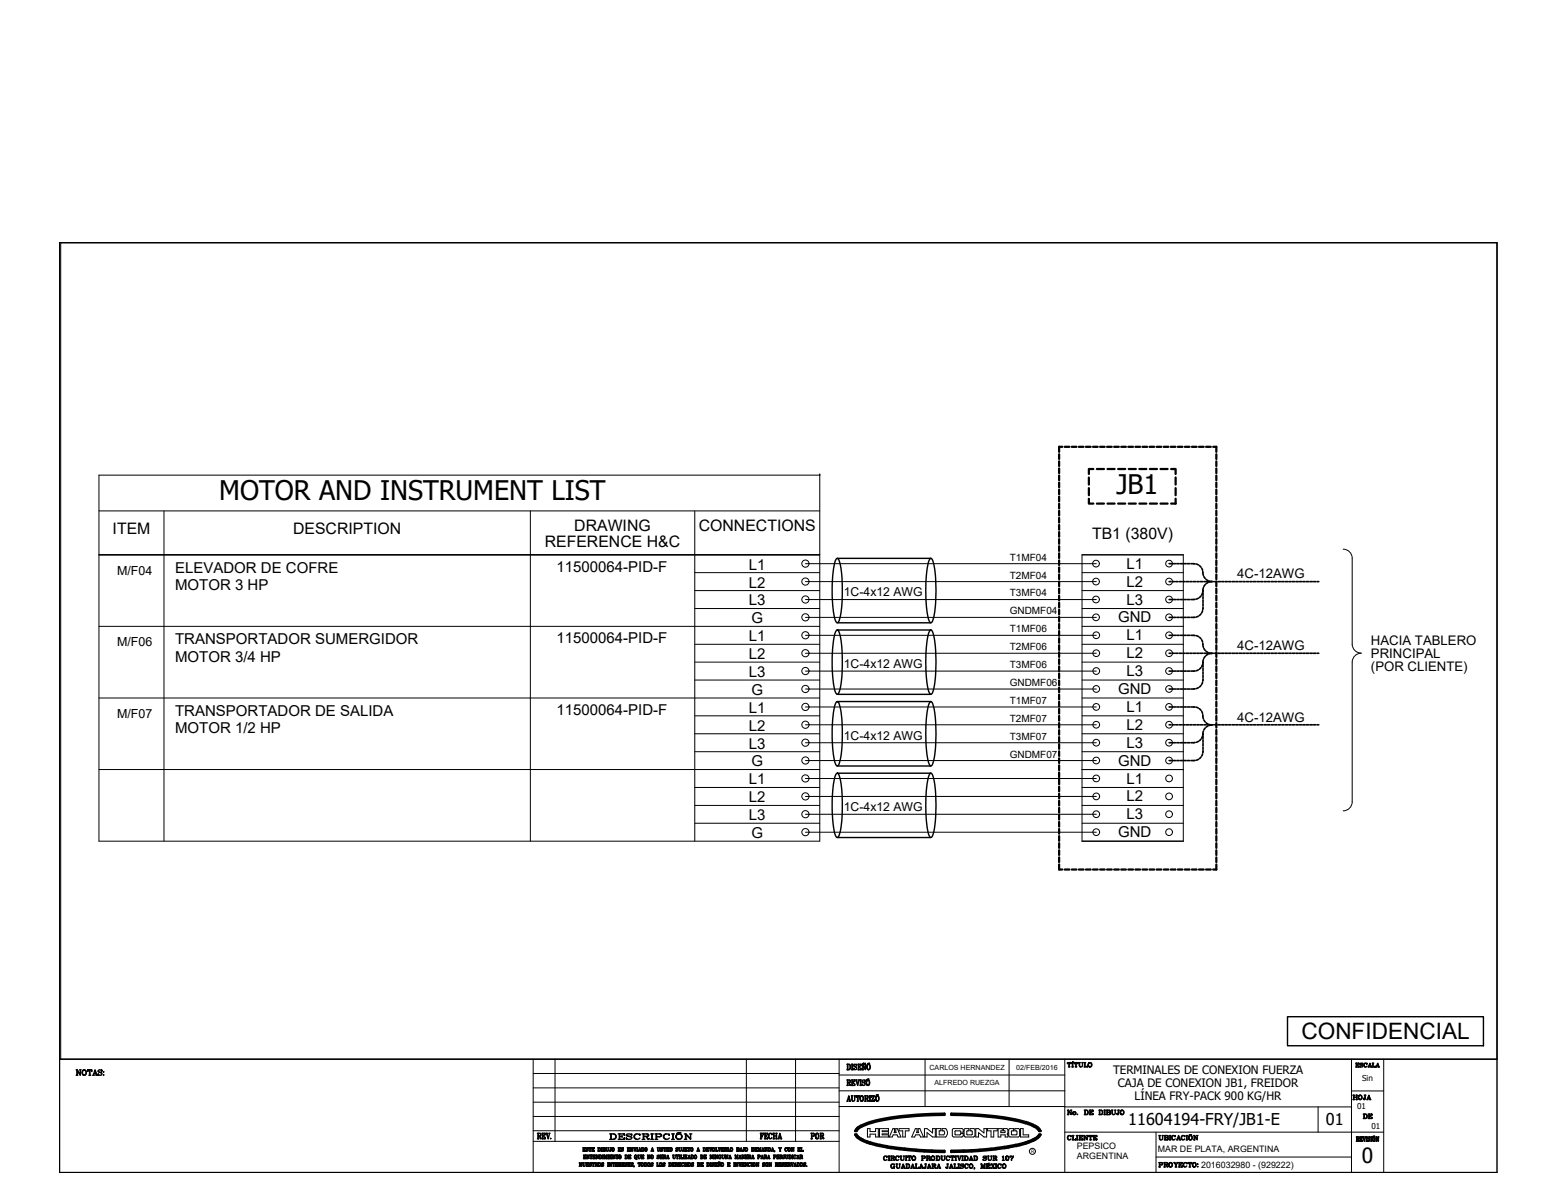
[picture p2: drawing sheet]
<svg xmlns="http://www.w3.org/2000/svg" width="279mm" height="216mm" viewBox="0 0 279 216" stroke-linecap="round" stroke-linejoin="round" font-family="sans-serif">
<defs><g id="words">
<g font-size="4.8">
<text x="39.3" y="89.6">MOTOR AND INSTRUMENT LIST</text>
<text x="200.2" y="88.7">JB1</text>
</g>
<text font-size="4.1" x="233.4" y="186.4">CONFIDENCIAL</text>
<text font-size="3.8" x="244.2" y="208.6">0</text>
<g font-size="3.5">
<text x="241.7" y="198.3">HOJA</text>
<text x="243.8" y="201.8">DE</text>
<text x="144.6" y="205.3">POR</text>
</g>
<g font-size="2.9">
<text x="202.3" y="201.8">11604194-FRY/JB1-E</text>
<text x="237.8" y="201.8">01</text>
</g>
<g font-size="2.8">
<text x="20.2" y="95.7">ITEM</text>
<text x="52.6" y="95.7">DESCRIPTION</text>
<text x="103" y="95.1">DRAWING</text>
<text x="125.3" y="95.2">CONNECTIONS</text>
<text x="97.7" y="98">REFERENCE H&amp;C</text>
<text x="195.8" y="96.7">TB1 (380V)</text>
</g>
<g font-size="2.7">
<text x="202" y="102">L1</text>
<text x="31.4" y="105.8">MOTOR 3 HP</text>
<text x="31.4" y="102.7">ELEVADOR DE COFRE</text>
<text x="99.8" y="102.5">11500064-PID-F</text>
<text x="134.3" y="102.1">L1</text>
<text x="134.3" y="105.4">L2</text>
<text x="202" y="105.2">L2</text>
<text x="134.3" y="108.5">L3</text>
<text x="134.8" y="111.8">G</text>
<text x="200.5" y="111.6">GND</text>
<text x="202" y="108.4">L3</text>
<text x="31.4" y="118.6">MOTOR 3/4 HP</text>
<text x="31.4" y="115.5">TRANSPORTADOR SUMERGIDOR</text>
<text x="99.8" y="115.4">11500064-PID-F</text>
<text x="134.3" y="115">L1</text>
<text x="134.3" y="118.2">L2</text>
<text x="202" y="118">L2</text>
<text x="202" y="114.8">L1</text>
<text x="134.3" y="121.4">L3</text>
<text x="134.8" y="124.6">G</text>
<text x="200.5" y="124.4">GND</text>
<text x="202" y="121.2">L3</text>
<text x="31.4" y="131.5">MOTOR 1/2 HP</text>
<text x="31.4" y="128.3">TRANSPORTADOR DE SALIDA</text>
<text x="99.8" y="128.2">11500064-PID-F</text>
<text x="134.3" y="131">L2</text>
<text x="134.3" y="127.8">L1</text>
<text x="202" y="130.9">L2</text>
<text x="202" y="127.7">L1</text>
<text x="134.3" y="134.2">L3</text>
<text x="134.8" y="137.4">G</text>
<text x="200.5" y="137.3">GND</text>
<text x="202" y="134.1">L3</text>
<text x="134.3" y="143.9">L2</text>
<text x="134.3" y="140.7">L1</text>
<text x="202" y="143.7">L2</text>
<text x="202" y="140.5">L1</text>
<text x="134.3" y="147.1">L3</text>
<text x="202" y="146.9">L3</text>
<text x="134.8" y="150.3">G</text>
<text x="200.5" y="150.1">GND</text>
</g>
<g font-size="2.4">
<text x="221.9" y="103.7">4C-12AWG</text>
<text x="221.9" y="116.6">4C-12AWG</text>
<text x="245.9" y="115.7">HACIA TABLERO</text>
<text x="245.9" y="118">PRINCIPAL</text>
<text x="245.9" y="120.2">(POR CLIENTE)</text>
<text x="221.9" y="129.4">4C-12AWG</text>
</g>
<g font-size="2.2">
<text x="21" y="103.1">M/F04</text>
<text x="151.3" y="107">1C-4x12 AWG</text>
<text x="21" y="115.9">M/F06</text>
<text x="151.3" y="119.8">1C-4x12 AWG</text>
<text x="21" y="128.7">M/F07</text>
<text x="151.3" y="132.6">1C-4x12 AWG</text>
<text x="151.3" y="145.5">1C-4x12 AWG</text>
</g>
<g font-size="2.1">
<text x="199.6" y="192.6">TERMINALES DE CONEXION FUERZA</text>
<text x="200.5" y="195">CAJA DE CONEXION JB1, FREIDOR</text>
<text x="203.5" y="197.3">LÍNEA FRY-PACK 900 KG/HR</text>
</g>
<g font-size="1.8">
<text x="181.1" y="100.5">T1MF04</text>
<text x="181.1" y="103.7">T2MF04</text>
<text x="181.1" y="107">T3MF04</text>
<text x="181.1" y="110.2">GNDMF04</text>
<text x="181.1" y="113.4">T1MF06</text>
<text x="181.1" y="116.6">T2MF06</text>
<text x="181.1" y="119.8">T3MF06</text>
<text x="181.1" y="123">GNDMF06</text>
<text x="181.1" y="126.2">T1MF07</text>
<text x="181.1" y="129.4">T2MF07</text>
<text x="181.1" y="132.6">T3MF07</text>
<text x="181.1" y="135.9">GNDMF07</text>
</g>
<g font-size="1.6">
<text x="193.1" y="206">PEPSICO</text>
<text x="193.1" y="207.9">ARGENTINA</text>
<text x="207.6" y="206.7">MAR DE PLATA, ARGENTINA</text>
<text x="215.4" y="209.4">2016032980 - (929222)</text>
</g>
<g font-size="1.5">
<text x="244.3" y="193.8">Sin</text>
<text x="243.4" y="198.9">01</text>
<text x="246" y="202.4">01</text>
</g>
<g font-size="1.3">
<text x="166.7" y="191.8">CARLOS HERNANDEZ</text>
<text x="182.3" y="191.8">02/FEB/2016</text>
<text x="167.6" y="194.6">ALFREDO RUEZGA</text>
</g>
<text font-size=".9" x="184.9" y="206.8">R</text>
</g></defs>
<!-- layer: Formato -->
<g fill="none" stroke="#000" stroke-width=".18">
<path d="M17.7 85.2h129.3v65.6h-129.3zM17.7 99.5h129.3M17.7 91.6h129.3M124.6 91.6v59.2M194 99.5h18.2v51.3h-18.2zM240.9 98.5a1.62 1.62 0 0 1 1.6 1.6v15.5a1.62 1.62 0 0 0 1.6 1.5 1.62 1.62 0 0 0-1.6 1.6v25.1a1.62 1.62 0 0 1-1.6 1.6M17.7 112.3h129.3M124.6 102.7h22.4M124.6 105.9h22.4M124.6 109.1h22.4M124.6 118.7h22.4M124.6 115.5h22.4"/>
<path d="M194 102.7h18.2M194 105.9h18.2M194 109.1h18.2M194 112.3h18.2M194 118.7h18.2M194 115.5h18.2M17.7 125.2h129.3M17.7 138h129.3M124.6 121.9h22.4M124.6 131.6h22.4M124.6 128.4h22.4M124.6 134.8h22.4"/>
<path d="M194 121.9h18.2M194 125.2h18.2M194 131.6h18.2M194 128.4h18.2M194 134.8h18.2M194 138h18.2M124.6 141.2h22.4M124.6 144.4h22.4M124.6 147.6h22.4M194 141.2h18.2M194 144.4h18.2M194 147.6h18.2"/>
</g>
<!-- layer: Tablilla -->
<g fill="none" stroke="#000" stroke-width=".4">
<path d="M189.9 81.5v.8M189.9 82.7v.9M189.9 84v.8M189.9 85.3v.8M189.9 86.5v.9M189.9 87.8v.8M189.9 89.1v.8M189.9 90.3v.9M189.9 91.6v.8M189.9 92.9v.8M189.9 94.1v.9M189.9 95.4v.9"/>
<path d="M189.9 96.7v.8M189.9 97.9v.9M189.9 99.2v.9M190.5 80.1h-.6v.9M190.9 80.1h.9M192.2 80.1h.8M193.5 80.1h.8M194.7 80.1h.9M195.3 89.4v.9h.8M195.3 85.6v1.3M195.3 87.5v1.3M196 80.1h.9"/>
<path d="M196.1 84.1h-.8v.9M196.7 84.1h1.3M196.7 90.3h1.3M197.3 80.1h.8M198.5 80.1h.9M198.6 84.1h1.3M198.6 90.3h1.3M199.8 80.1h.8M200.5 84.1h1.3M200.5 90.3h1.3M201.1 80.1h.8M202.3 80.1h.9"/>
<path d="M202.4 84.1h1.3M202.4 90.3h1.3M203.6 80.1h.9M204.3 84.1h1.3M204.3 90.3h1.3M204.9 80.1h.8M206.1 80.1h.9M206.2 84.1h1.3M206.2 90.3h1.3M207.4 80.1h.9M208.1 84.1h1.3M208.1 90.3h1.3"/>
<path d="M208.7 80.1h.8M210 80.1h.8M210 84.1h.8v.9M210.8 85.6v1.3M210.8 87.5v1.3M210.8 89.4v.9h-.8M211.2 80.1h.9M212.5 80.1h.8M213.7 80.1h.9M215 80.1h.9M216.3 80.1h.8M217.6 80.1h.5v.9"/>
<path d="M218.1 81.5v.8M218.1 82.7v.9M218.1 84v.8M218.1 85.3v.8M218.1 86.5v.9M218.1 87.8v.8M218.1 89.1v.8M218.1 90.3v.9M218.1 91.6v.8M218.1 92.9v.8M218.1 94.1v.9M218.1 95.4v.9"/>
<path d="M218.1 96.7v.8M218.1 97.9v.9M218.1 99.2v.9M189.9 100.5v.8M189.9 101.8v.8M189.9 103v.9M189.9 104.3v.8M189.9 105.5v.9M189.9 106.8v.9M189.9 108.1v.8M189.9 109.4v.8M189.9 110.6v.9"/>
<path d="M189.9 111.9v.8M189.9 113.2v.8M189.9 114.4v.9M189.9 115.7v.9M189.9 117v.8M189.9 118.2v.9M189.9 119.5v.8M218.1 100.5v.8M218.1 101.7v.9M218.1 103v.9M218.1 104.3v.8M218.1 105.5v.9"/>
<path d="M218.1 106.8v.9M218.1 108.1v.8M218.1 109.4v.8M218.1 110.6v.9M218.1 111.9v.8M218.1 113.2v.8M218.1 114.4v.9M218.1 115.7v.8M218.1 117v.8M218.1 118.2v.9M218.1 119.5v.8M189.9 120.8v.8"/>
<path d="M189.9 122v.9M189.9 123.3v.8M189.9 124.6v.8M189.9 125.8v.9M189.9 127.1v.9M189.9 128.4v.8M189.9 129.7v.8M189.9 130.9v.8M189.9 132.2v.8M189.9 133.4v.9M189.9 134.7v.9M189.9 136v.8"/>
<path d="M189.9 137.3v.8M189.9 138.5v.9M189.9 139.8v.8M218.1 120.8v.8M218.1 122v.9M218.1 123.3v.8M218.1 124.6v.8M218.1 125.8v.9M218.1 127.1v.9M218.1 128.4v.8M218.1 129.7v.8M218.1 130.9v.8"/>
<path d="M218.1 132.2v.8M218.1 133.4v.9M218.1 134.7v.9M218.1 136v.8M218.1 137.3v.8M218.1 138.5v.9M218.1 139.8v.8M189.9 141.1v.8M189.9 142.3v.9M189.9 143.6v.8M189.9 144.9v.8M189.9 146.1v.9"/>
<path d="M189.9 147.4v.8M189.9 148.7v.8M189.9 149.9v.9M189.9 151.2v.8M189.9 152.5v.8M189.9 153.7v.9M189.9 155v.9h.6M190.9 155.9h.9M192.2 155.9h.8M193.5 155.9h.8M194.7 155.9h.9M196 155.9h.9"/>
<path d="M197.3 155.9h.8M198.5 155.9h.9M199.8 155.9h.8M201.1 155.9h.8M202.3 155.9h.9M203.6 155.9h.9M204.9 155.9h.8M206.1 155.9h.9M207.4 155.9h.9M208.7 155.9h.8M210 155.9h.8M211.2 155.9h.9"/>
<path d="M212.5 155.9h.8M213.7 155.9h.9M215 155.9h.9M216.3 155.9h.8M218.1 141.1v.8M218.1 142.3v.9M218.1 143.6v.8M218.1 144.9v.8M218.1 146.1v.9M218.1 147.4v.8M218.1 148.7v.8M218.1 149.9v.9"/>
<path d="M218.1 151.2v.8M218.1 152.5v.8M218.1 153.7v.9M218.1 155v.9h-.5"/>
</g>
<!-- layer: ENLACES -->
<g fill="none" stroke="#000" stroke-width=".3">
<path d="M209.7 117.1h.3M209.7 113.9h.5M209.7 110.7h.5M209.7 104.3h.3M209.7 107.5h.5M209.7 101.1h.5M210.2 117.1h.4M210.2 104.3h.4M210.4 113.9h.4M210.4 110.7h.4M210.4 107.5h.4M210.4 101.1h.4"/>
<path d="M210.8 117.1h.5M210.8 104.3h.5M211 113.9h.5M211 110.7h.5M211 107.5h.5M211 101.1h.5M211.5 117.1h.4M211.5 104.3h.4M211.7 113.9h.4M211.7 110.7h.4M211.7 107.5h.4M211.7 101.1h.4"/>
<path d="M212.1 117.1h.4M212.1 104.3h.4M212.3 113.9h.4M212.3 110.7h.4M212.3 107.5h.4M212.3 101.1h.4M212.7 117.1h.5M212.7 104.3h.5M212.9 113.9h.5M212.9 110.7h.5M212.9 107.5h.5M212.9 101.1h.5"/>
<path d="M213.4 117.1h.4M213.4 104.3h.4M213.6 113.9h.5M213.6 101.1h.7M214 117.1h.4M214 104.3h.4M214.1 113.9l.2 .1M214.3 110.7h-.7M214.3 107.5h-.7M214.5 114l.4 .1M214.5 101.1l.4 .2M214.6 117.1h.5"/>
<path d="M214.6 104.3h.5M214.9 110.5l-.4 .2M214.9 107.3l-.4 .1M215.1 114.3l.3 .3M215.1 101.4l.3 .3M215.3 117.1h.4M215.3 104.3h.4M215.4 119.7l-.3 .3M215.4 110.1l-.3 .3M215.4 106.9l-.3 .3M215.5 114.7l.2 .4M215.5 101.9l.2 .4"/>
<path d="M215.7 119.1l-.2 .4M215.7 109.5l-.2 .4M215.7 106.3l-.2 .4M215.7 102.5l.1 .7M215.7 115.3v.3M215.7 118.7v.2M215.7 105.9v.2M215.7 115.6l.1 .5M215.7 106.3v.5M215.7 107v.4M215.7 107.6v.4M215.7 108.2v.5"/>
<path d="M215.7 108.9v.4M215.7 119.2v.4M215.7 119.8v.5M215.8 118.2l-.1 .8M215.8 105.4l-.1 .5M215.9 116.3l.2 .3M215.9 103.4l.2 .3M215.9 117.1h.4M215.9 104.3h.4M216.1 117.7l-.2 .3M216.1 104.8l-.2 .4M216.3 116.8l.3 .2"/>
<path d="M216.3 103.9l.3 .2M216.5 117.1h.5M216.5 104.3h.5M216.6 117.3l-.3 .3M216.6 104.5l-.3 .2M216.8 117.1l.5 .1h-.5M216.8 104.2l.5 .1-.5 .1M217.2 117.1h.4M217.2 104.3h.4M217.8 117.1h.4M217.8 104.3h.4M218.4 117.1h.5"/>
<path d="M218.4 104.3h.5M219.1 117.1h.4M219.1 104.3h.4M219.7 117.1h.4M219.7 104.3h.4M220.3 117.1h.5M220.3 104.3h.5M221 117.1h.4M221 104.3h.4M221.6 117.1h.4M221.6 104.3h.4M222.2 117.1h.5"/>
<path d="M222.2 104.3h.5M222.9 117.1h.4M222.9 104.3h.4M223.5 117.1h.4M223.5 104.3h.4M224.1 117.1h.5M224.1 104.3h.5M224.8 117.1h.4M224.8 104.3h.4M225.4 117.1h.4M225.4 104.3h.4M226 117.1h.5"/>
<path d="M226 104.3h.5M226.7 117.1h.4M226.7 104.3h.4M227.3 117.1h.4M227.3 104.3h.4M228 117.1h.4M228 104.3h.4M228.6 117.1h.4M228.6 104.3h.4M229.2 117.1h.4M229.2 104.3h.4M229.9 117.1h.4"/>
<path d="M229.9 104.3h.4M230.5 117.1h.4M230.5 104.3h.4M231.1 117.1h.4M231.1 104.3h.4M231.8 117.1h.4M231.8 104.3h.4M232.4 117.1h.4M232.4 104.3h.4M233 117.1h.5M233 104.3h.5M233.6 117.1h.5"/>
<path d="M233.6 104.3h.5M234.3 117.1h.4M234.3 104.3h.4M234.9 117.1h.4M234.9 104.3h.4M235.5 117.1h.5M235.5 104.3h.5M236.2 117.1h.3M236.2 104.3h.3M209.7 120.3h.5M209.7 123.6h.5M209.7 130h.3"/>
<path d="M209.7 126.8h.5M209.7 133.2h.5M209.7 136.4h.5M210.2 130h.4M210.4 120.3h.4M210.4 123.6h.4M210.4 126.8h.4M210.4 133.2h.4M210.4 136.4h.4M210.8 130h.5M211 120.3h.5M211 123.6h.5"/>
<path d="M211 126.8h.5M211 133.2h.5M211 136.4h.5M211.5 130h.4M211.7 120.3h.4M211.7 123.6h.4M211.7 126.8h.4M211.7 133.2h.4M211.7 136.4h.4M212.1 130h.4M212.3 120.3h.4M212.3 123.6h.4"/>
<path d="M212.3 126.8h.4M212.3 133.2h.4M212.3 136.4h.4M212.7 130h.5M212.9 120.3h.5M212.9 123.6h.5M212.9 126.8h.5M212.9 133.2h.5M212.9 136.4h.5M213.4 130h.4M213.6 123.6h.5M213.6 126.8h.7"/>
<path d="M213.6 133.2h.5M214 130h.4M214.3 120.3h-.7M214.3 123.5h-.2M214.3 136.4h-.7M214.3 133.1l-.2 .1M214.5 126.8l.4 .2M214.6 130h.5M214.9 120.1l-.4 .2M214.9 123.3l-.4 .2M214.9 132.9l-.4 .2M214.9 136.2l-.4 .1"/>
<path d="M215.1 127.1l.3 .3M215.3 130h.4M215.4 122.9l-.3 .3M215.4 132.5l-.3 .3M215.4 135.8l-.3 .2M215.5 127.6l.2 .4M215.7 122.3l-.2 .4M215.7 132l-.2 .4M215.7 135.2l-.2 .4M215.7 128.2l.1 .7M215.7 121.9v.2M215.7 131.6v.2"/>
<path d="M215.7 134.8v.2M215.7 120.5v.4M215.7 121.1v.4M215.7 121.7v.3M215.7 132v.5M215.7 132.7v.4M215.7 133.3v.4M215.7 133.9v.5M215.7 134.6v.2M215.8 131.1l-.1 .7M215.9 129.1l.2 .4M215.9 130h.4"/>
<path d="M216.1 130.6l-.2 .3M216.3 129.6l.3 .2M216.5 130h.5M216.6 130.2l-.3 .2M216.8 129.9l.5 .1M217.2 130h.4M217.3 130l-.5 .1M217.8 130h.4M218.4 130h.5M219.1 130h.4M219.7 130h.4M220.3 130h.5"/>
<path d="M221 130h.4M221.6 130h.4M222.2 130h.5M222.9 130h.4M223.5 130h.4M224.1 130h.5M224.8 130h.4M225.4 130h.4M226 130h.5M226.7 130h.4M227.3 130h.4M228 130h.4"/>
<path d="M228.6 130h.4M229.2 130h.4M229.9 130h.4M230.5 130h.4M231.1 130h.4M231.8 130h.4M232.4 130h.4M233 130h.5M233.6 130h.5M234.3 130h.4M234.9 130h.4M235.5 130h.5"/>
<path d="M236.2 130h.3"/>
</g>
<!-- layer: 0 -->
<g fill="none" stroke="#000" stroke-width=".18">
<path d="M10.9 43.6h257.6v146.3h-257.6zM29.4 91.6v59.2M95.1 91.6v59.2M95.6 195.1h54.9M95.6 192.5h54.9M95.6 197.6h54.9M95.6 189.9v20.4M99.5 189.9v14.8M133.8 189.9v14.8M142.7 189.9v14.8M150.5 189.9v20.4M150.5 195.6h40.5"/>
<path d="M150.5 192.8h40.5M150.5 198.4h40.5M165.9 189.9v8.5M181 189.9v8.5M191 198.5h51.4M191 189.9v20.4M236.4 198.5v4.5M242.4 189.9v20.4M242.4 195.6h5.7M248.1 189.9v20.4M95.6 200.2h54.9M95.6 204.7h54.9"/>
<path d="M95.6 202.8h54.9M155.6 202.4h.4v.5h1v-.5h.5v1.5h-.5v-.5h-1v.5h-.4zM157.7 202.4h1.6v.4h-1.1v.1h1.1v.4h-1.1v.2h1.1v.4h-1.6zM160.1 202.4h.3l-.1 .7h.4l-.1-.7h.3l.7 1.5h-.6l-.1-.4h-.7l-.2 .4h-.5zM161.2 202.4h1.8v.4h-.6v1.1h-.5v-1.1h-.7zM164.2 202.4h.3l-.1 .7h.3v-.7h.3l.6 1.5h-.5l-.2-.4h-.7l-.2 .4h-.5zM165.8 202.4h.5l.9 .8v-.8h.5v1.5h-.5l-.9-.8v.8h-.5zM167.9 202.4h.8v.4h-.3v.7h.8a.49 .49 0 0 0 .1-.7h-.3v-.4h.6a1.03 1.03 0 0 1 0 1.5h-1.7zM170.8 202.5l.3-.1h1.5l.1 .2v.4h-.4l-.2-.2h-.7l-.2 .6 .2 .1h.7l.2-.2h.4v.5l-.2 .1-1.6-.1-.1-.2zM172.9 202.5l.2-.1h.6v.4l-.3 .1v.6h.8l.2-.1v-.5l-.2-.1h-.2v-.4h.7l.1 .2v1.2l-.2 .1-1.6-.1-.1-.2zM175 202.4h.5l1 .8v-.8h.4v1.5h-.4l-1-.8v.8h-.5zM177.1 202.4h1.7v.4h-.6v1.1h-.5v-1.1h-.6z"/>
<path d="M180.2 202.8v.3h-.7v-.3h.2v-.4h-.7v1.5h.5v-.4h.8v.4h.4v-.4l-.1-.1 .1-.2v-.7l-.2-.1h-.5v.4h.2M181.4 203.4l.1 .1M181.4 202.9v.5M181.5 202.8l-.1 .1M181.5 202.8h.3v-.4h-.6l-.3 .1v1.3l.3 .1h1.4M181.5 203.5h.7M182.2 202.8l.2 .1M182.4 203.4l-.2 .1M182.4 202.9v.5M182.6 202.4l.2 .2v1l-.2 .3M182.6 202.4h-.6v.4h.2M183 202.4h.5v1.1h1v.4h-1.5z"/>
<path d="M191 203h57.1M207.3 203v7.3M207.3 207.5h35.1"/>
<circle cx="209.7" cy="104.3" r=".6"/>
<circle cx="209.7" cy="107.5" r=".6"/>
<circle cx="209.7" cy="110.7" r=".6"/>
<circle cx="209.7" cy="117.1" r=".6"/>
<circle cx="209.7" cy="113.9" r=".6"/>
<circle cx="209.7" cy="101.1" r=".6"/>
<circle cx="209.7" cy="139.6" r=".6"/>
<circle cx="209.7" cy="133.2" r=".6"/>
<circle cx="209.7" cy="136.4" r=".6"/>
<circle cx="209.7" cy="123.5" r=".6"/>
<circle cx="209.7" cy="130" r=".6"/>
<circle cx="209.7" cy="120.3" r=".6"/>
<circle cx="209.7" cy="126.8" r=".6"/>
<circle cx="209.7" cy="149.2" r=".6"/>
<circle cx="209.7" cy="142.8" r=".6"/>
<circle cx="209.7" cy="146" r=".6"/>
<circle cx="185.1" cy="206.5" r=".54"/>
</g>
<!-- layer: ENLACES -->
<g fill="none" stroke="#000" stroke-width=".18">
<path d="M144.4 107.5h52.2M144.4 110.7h52.2M144.4 101.1h52.2M144.4 104.3h52.2M144.4 113.9h52.2M144.4 117.1h52.2M144.4 120.3h52.2M144.4 123.6h52.2M144.4 133.2h52.2M144.4 136.4h52.2M144.4 126.8h52.2M144.4 130h52.2"/>
<path d="M144.4 139.6h52.2M144.4 146h52.2M144.4 149.2h52.2M144.4 142.8h52.2"/>
<circle cx="144.4" cy="104.3" r=".65"/>
<circle cx="144.4" cy="113.9" r=".65"/>
<circle cx="144.4" cy="110.7" r=".65"/>
<circle cx="144.4" cy="101.1" r=".65"/>
<circle cx="144.4" cy="117.1" r=".65"/>
<circle cx="144.4" cy="107.5" r=".65"/>
<circle cx="196.6" cy="104.3" r=".6"/>
<circle cx="196.6" cy="107.5" r=".6"/>
<circle cx="196.6" cy="110.7" r=".6"/>
<circle cx="196.6" cy="101.1" r=".6"/>
<circle cx="196.6" cy="113.9" r=".6"/>
<circle cx="196.6" cy="117.1" r=".6"/>
<circle cx="144.4" cy="139.6" r=".65"/>
<circle cx="144.4" cy="130" r=".65"/>
<circle cx="144.4" cy="136.4" r=".65"/>
<circle cx="144.4" cy="123.5" r=".65"/>
<circle cx="144.4" cy="120.3" r=".65"/>
<circle cx="144.4" cy="126.8" r=".65"/>
<circle cx="144.4" cy="133.2" r=".65"/>
<circle cx="196.6" cy="139.6" r=".6"/>
<circle cx="196.6" cy="130" r=".6"/>
<circle cx="196.6" cy="123.5" r=".6"/>
<circle cx="196.6" cy="120.3" r=".6"/>
<circle cx="196.6" cy="136.4" r=".6"/>
<circle cx="196.6" cy="126.8" r=".6"/>
<circle cx="196.6" cy="133.2" r=".6"/>
<circle cx="144.4" cy="146" r=".65"/>
<circle cx="144.4" cy="142.8" r=".65"/>
<circle cx="144.4" cy="149.2" r=".65"/>
<circle cx="196.6" cy="142.8" r=".6"/>
<circle cx="196.6" cy="146" r=".6"/>
<circle cx="196.6" cy="149.2" r=".6"/>
</g>
<!-- layer: jbox -->
<path d="M147 85.2h.1" fill="none" stroke="#000" stroke-width=".25"/>
<!-- layer: Texto -->
<g fill="none" stroke="#000" stroke-width=".25">
<path d="M150.1 100.1l-.1 .1a9.7 9.7 0 0 0-.7 4.3v2.8a9.7 9.7 0 0 0 .7 4.3l.1 .1a3.6 3.6 0 0 0 .8-2.5 22.8 22.8 0 0 0-.5-8.9l-.3-.2h16.8M150.1 113h-.1a9.5 9.5 0 0 0-.7 4.4v2.7a9.5 9.5 0 0 0 .7 4.4h.1a3.4 3.4 0 0 0 .8-2.5 22.7 22.7 0 0 0-.5-8.9l-.3-.1h16.8M150.1 111.7h16.8M166.8 100.2l.1-.1a3.4 3.4 0 0 1 .8 2.5 22.8 22.8 0 0 1-.5 8.9l-.4 .1a12.7 12.7 0 0 1-.8-5.7v-1.4a9.7 9.7 0 0 1 .8-4.3zM166.8 113h.1a3.4 3.4 0 0 1 .8 2.5 22.7 22.7 0 0 1-.5 8.8l-.4 .2a10.1 10.1 0 0 1-.8-5.1v-2a9.5 9.5 0 0 1 .8-4.4zM150.1 125.8h-.1a12.7 12.7 0 0 0-.8 5.8l.1 1.4a9.7 9.7 0 0 0 .7 4.3l.1 .1a3.6 3.6 0 0 0 .8-2.5 22.8 22.8 0 0 0-.5-8.9l-.3-.2h16.8M150.1 138.6l-.1 .1a9.7 9.7 0 0 0-.7 4.3v2.8a9.5 9.5 0 0 0 .7 4.3l.1 .1a3.4 3.4 0 0 0 .8-2.5 22.7 22.7 0 0 0-.5-8.9l-.3-.2h16.8M150.1 124.5h16.8M150.1 137.4h16.8M166.8 125.8h.1a3.6 3.6 0 0 1 .8 2.5 22.8 22.8 0 0 1-.5 8.9l-.4 .1a12.7 12.7 0 0 1-.8-5.7v-1.4a9.7 9.7 0 0 1 .8-4.4zM166.8 138.7l.1-.1a3.4 3.4 0 0 1 .8 2.5 22.7 22.7 0 0 1-.5 8.9l-.4 .1a10.1 10.1 0 0 1-.8-5v-2.1a9.7 9.7 0 0 1 .8-4.3zM150.1 150.2h16.8"/>
<path d="M230.9 182.3h35.1v5.2h-35.1z"/>
</g>
<!-- layer: 0 -->
<g fill="none" stroke="#000" stroke-width=".25">
<path d="M10.7 43.5h257.8v166.8h-257.8zM10.7 189.9h257.8M13.7 191.8h.2M13.7 192.8h.3M13.8 191.8v1M14.3 191.8h.2M14.4 192.7l-.5-.9v1M14.4 191.8v1l-.5-.9M15.1 191.8a.46 .46 0 0 0-.4 .7 .46 .46 0 0 0 .7 .2 .42 .42 0 0 0 .1-.6 .42 .42 0 0 0-.7 0v.5l.3 .2M15.1 191.8a.54 .54 0 0 1 .3 .5 .54 .54 0 0 1-.3 .5M15.8 191.8v.3v-.3h.7v.3l-.1-.3M15.9 192.8h.4"/>
<path d="M16.1 191.8v1M16.6 192.8h.3M16.7 192.8l.3-1 .4 1M16.8 192.5h.4M17 192l.3 .8M17.2 192.8h.3M17.6 192.1l.6 .2a.33 .33 0 0 1-.2 .6 .33 .33 0 0 1-.4-.4v.3l.1-.1M18.2 192l.1-.2v.3a.3 .3 0 0 0-.4-.3 .3 .3 0 0 0-.2 .4l.6 .3M18.5 192.2h.1zM18.5 192.8h.1zM151.9 190.8h.3a.55 .55 0 0 1 0 1h-.3M151.9 193.7h.4l.2 .2-.1 .2h-.4"/>
<path d="M151.9 197.5h.2M151.9 194.6h.2M151.9 197.5l.3-1 .3 1M152 190.8v1M152 193.7v.9M152 197.2h.4M152.2 194.1l.3 .4M152.2 196.6l.2 .9M152.2 190.8a.6 .6 0 0 1 0 1M152.3 194.2l.1 .4h.1v-.1M152.3 193.7l.2 .2-.2 .2M152.3 197.5h.2"/>
<path d="M152.7 196.5h.2M152.7 193.7h.6v.2v-.2M152.7 194.6h.6v-.2v.2M152.7 191.8h.3M152.7 190.8h.3M152.8 196.5v.7l.2 .3 .3-.2v-.8M152.8 196.5v.8l.2 .2M152.8 190.8v1M152.8 193.7v.9M152.8 194.1h.3M153.1 193.9v.4M153.1 191.1l.5 .4v.2l-.2 .1h-.2l-.1-.3v.3v-.1"/>
<path d="M153.2 196.5h.2M153.5 193.7h.2M153.6 196.5v.3v-.3h.5v.3v-.3M153.6 191v-.2v.3l-.1-.2-.2-.1-.2 .3 .5 .4M153.7 197.5h.3M153.8 196.5v1M153.8 190.8h.6v.3v-.3M153.8 191.8h.6v-.3v.3M153.9 193.7h.2M154 190.8v1M154 191.3h.2M154.1 193.7l-.3 .9-.2-.9 .2 .8"/>
<path d="M154.2 191.1v.4M154.2 194.6h.3M154.2 193.7h.3M154.3 193.7v.9M154.4 193.7v.9M154.5 196.5a.55 .55 0 0 0-.3 .5 .55 .55 0 0 0 .4 .5 .55 .55 0 0 0 .2-.5 .55 .55 0 0 0-.3-.5 .66 .66 0 0 0 0 1M154.6 196.5a.66 .66 0 0 1 0 1M154.6 193.9l.5 .4v.2l-.2 .1h-.2l-.1-.2v.2l.1-.1M154.6 191.8h.2M154.6 190.9h.2M154.7 190.9v.9M154.8 190.7l-.1 .1 .5-.1-.1 .1z"/>
<path d="M155.1 196.5h.4l.2 .2-.1 .2-.4 .1M155.1 197.5h.2M155.1 193.8v-.1v.2l-.1-.2h-.2l-.2 .2 .5 .4M155.1 190.9h.2M155.2 196.5v1M155.2 191.7l-.4-.8v.9M155.2 190.9v.9l-.4-.8M155.4 197l.2 .4h.1M155.5 197l.1 .5 .1-.2M155.5 193.6l.3-.1zM155.5 196.5l.1 .2-.1 .3M155.6 190.7h.3z"/>
<path d="M155.6 193.7a.53 .53 0 0 0-.3 .5 .53 .53 0 0 0 .4 .4 .55 .55 0 0 0-.1-.9 .62 .62 0 0 0 0 .9M155.7 193.7a.62 .62 0 0 1 0 .9M155.7 190.8a.55 .55 0 0 0 .1 1 .53 .53 0 0 0 .3-.5 .53 .53 0 0 0-.4-.5 .62 .62 0 0 0 0 1M155.8 190.8a.62 .62 0 0 1 0 1M155.9 197.5h.2M155.9 196.5h.2M156 196.5v1M156.3 196.5v.3v-.3h.5l-.5 1M156.8 196.5l-.5 1h.5v-.3v.3M157.1 196.4l.4-.1zM157.3 196.5a.54 .54 0 0 0-.3 .5 .54 .54 0 0 0 .4 .5 .55 .55 0 0 0-.1-1 .62 .62 0 0 0 0 1M157.4 196.5a.62 .62 0 0 1 0 1"/>
<path d="M191.4 199.1h.2M191.4 199.9h.3M191.5 190.5l-.1 .3v-.3h.7v.3l-.1-.3M191.6 199.1v.8M191.6 191.3h.3M191.7 190.5v.8M191.8 190.5v.8M192 199.1h.2M192.1 199.8l-.5-.7v.8M192.1 199.1v.8l-.5-.7M192.2 191.3h.3M192.2 190.5h.3"/>
<path d="M192.3 190.5l.2-.1zM192.3 191.3v-.8l.1 .8M192.6 199.4a.26 .26 0 0 0-.1 .3 .26 .26 0 0 0 .4 0 .26 .26 0 0 0-.2-.3 .26 .26 0 0 0-.3 .2 .26 .26 0 0 0 .2 .3M192.7 190.5v.3v-.3h.6v.3l-.1-.3M192.7 199.4l.2 .2-.2 .3M192.8 191.3h.3M192.9 190.5v.8M193.2 199.8h.1M193.4 190.5h.3M193.6 190.5v.6l.2 .2 .3-.1v-.7M193.6 190.5v.6l.2 .2M194 190.5h.3"/>
<path d="M194.4 191.3h.6v-.2v.2M194.4 190.5h.3M194.4 199.1h.5a.41 .41 0 0 1 .3 .4 .41 .41 0 0 1-.3 .4h-.5M194.5 190.5v.8M194.6 190.5v.8M194.6 199.1v.8M194.9 199.1a.44 .44 0 0 1 .2 .4 .44 .44 0 0 1-.2 .4M195.4 199.1h.6v.2v-.2M195.4 199.9h.6v-.2v.2M195.4 190.5a.38 .38 0 0 0-.3 .6 .38 .38 0 0 0 .7 0 .38 .38 0 0 0-.3-.6 .4 .4 0 0 0-.3 .4 .4 .4 0 0 0 .2 .4M195.5 199.1v.8M195.5 190.5a.41 .41 0 0 1 .3 .4 .41 .41 0 0 1-.3 .4"/>
<path d="M195.5 199.5h.3M195.8 199.3v.3M197.1 199.1h.4a.41 .41 0 0 1 .3 .4 .41 .41 0 0 1-.3 .4h-.4M197.2 199.1v.8M197.5 199.1a.44 .44 0 0 1 .2 .4 .44 .44 0 0 1-.2 .4M198 199.1h.3M198 199.9h.3M198.1 199.1v.8M198.4 199.1h.6l.1 .2-.2 .2M198.4 199.9l.6-.1 .1-.2-.2-.1 .2 .1-.2 .3M198.5 199.1v.8M198.6 199.1v.8"/>
<path d="M198.9 199.1l.2 .1-.1 .2-.4 .1M199.3 199.1h.3M199.4 199.1v.6l.3 .2 .2-.1 .1-.7M199.5 199.1v.6l.2 .2M199.9 199.1h.2M200.3 199.7v.1h.3v-.7l-.1 .8M200.5 199.1h.2M201.2 199.1a.37 .37 0 0 0-.4 .4 .37 .37 0 0 0 .4 .3 .37 .37 0 0 0 .4-.4 .34 .34 0 0 0-.5-.3 .34 .34 0 0 0-.1 .6l.2 .2M201.3 199.1a.43 .43 0 0 1 .2 .4 .43 .43 0 0 1-.2 .4M243.1 190.7h.6v.1v-.1M243.1 191.3h.6v-.2v.2M243.2 190.7v.6"/>
<path d="M243.3 190.7v.6M243.3 191h.2M243.5 190.8v.3M243.9 190.8l.4 .2a.24 .24 0 0 1-.1 .4 .24 .24 0 0 1-.3-.3v.1M244.4 190.8v-.1v.1a.22 .22 0 0 0-.3-.2 .22 .22 0 0 0-.1 .3l.4 .2M244.8 190.7a.37 .37 0 0 0-.2 .3 .37 .37 0 0 0 .2 .3M245.1 190.8v-.1v.1a.31 .31 0 0 0-.5 0 .31 .31 0 0 0 .1 .4 .31 .31 0 0 0 .4 0M245.3 191.3h.3M245.4 191.3l.3-.6 .2 .6M245.5 191.1h.3M245.7 190.8l.2 .5M245.8 191.3h.2"/>
<path d="M246.1 191.3h.5v-.2v.2M246.1 190.7h.2M246.2 190.7v.6M246.7 191.3h.3M246.8 191.3l.3-.6 .2 .6M246.9 191.1h.3M247.1 190.8l.2 .5M247.2 191.3h.2M96.4 203.2l.6 .1-.1 .4h-.4M96.4 204.2h.2M96.5 203.2v1M96.7 203.7l.3 .4"/>
<path d="M96.8 203.7l.1 .5 .1-.1M96.8 203.2l.2 .2-.2 .3M97.2 203.2h.6v.3l-.1-.3M97.2 204.2h.6v-.3l-.1 .3M97.3 203.2v1M97.3 203.7h.3M97.6 203.5v.4M98 203.2h.2M98.4 203.2h.2M98.6 203.2l-.3 1-.3-1 .3 .9M98.8 204.2h.1M103.9 208.5l.1 .6v-.6l.3 .6"/>
<path d="M103.9 209.1h.1M104.2 208.5h.2M104.3 208.5v.6l-.3-.5M104.5 208.5h.2M104.5 205.8h.5v.2l-.1-.2M104.5 206.4h.5v-.1l-.1 .1M104.6 208.5v.5l.1 .1 .2-.1v-.5M104.6 208.5v.5l.1 .1M104.6 205.8v.6M104.6 207.1h.5v.2l-.1-.2M104.6 207.8h.5v-.2l-.1 .2M104.6 206.1h.2"/>
<path d="M104.7 207.1v.7M104.7 207.4h.2M104.8 206v.2M104.9 208.5h.1M104.9 207.3v.3M105.1 206l.3 .1a.19 .19 0 0 1-.1 .3 .19 .19 0 0 1-.2-.1M105.1 208.5h.4v.2v-.2M105.1 209.1h.4v-.1v.1M105.2 207.1l.1 .7v-.7l.3 .6M105.2 207.8h.2M105.2 208.5v.6M105.2 208.8h.2"/>
<path d="M105.4 208.7v.2M105.4 205.9l.1-.1v.2a.18 .18 0 0 0-.2-.2 .18 .18 0 0 0-.2 .2l.4 .2M105.5 207.1h.2M105.6 207.1v.7l-.3-.6M105.6 205.8v.2v-.2h.4v.2v-.2M105.7 208.7l.4 .2-.1 .2h-.2l-.1-.1v.1v-.1M105.7 206.4h.2M105.8 205.8v.6M105.8 207.1v.2v-.2h.4v.2v-.2M105.9 207.8h.2M106 207.1v.7M106 208.6l.1 .1a.17 .17 0 0 0-.2-.2 .18 .18 0 0 0-.2 .3l.4 .1"/>
<path d="M106.1 205.8h.4v.2v-.2M106.1 206.4h.4v-.1v.1M106.2 205.8v.6M106.2 208.5v.2v-.2h.4v.2v-.2M106.2 206.1h.2M106.3 207.1h.4v.2v-.2M106.3 207.8h.4v-.2v.2M106.3 209.1h.2M106.4 206v.2M106.4 207.1v.7M106.4 208.5v.6M106.4 207.4h.2"/>
<path d="M106.6 207.3v.3M106.7 208.5l.4 .1v.2h-.3M106.7 209.1h.2M106.8 208.5v.6M106.9 207.1h.1M106.9 207.8h.1M106.9 207.1v.7M107 208.5l.2 .6-.3-.3M107.2 207.1h.2M107.2 205.8h.3a.34 .34 0 0 1 .2 .3 .34 .34 0 0 1-.2 .3h-.3M107.3 207.7l-.3-.6v.7M107.3 207.1v.7l-.3-.6"/>
<path d="M107.3 205.8v.6M107.5 207.1h.2a.34 .34 0 0 1 .2 .4 .34 .34 0 0 1-.2 .3h-.2M107.5 208.5a.28 .28 0 0 0-.2 .4 .28 .28 0 0 0 .4 .1 .27 .27 0 0 0 0-.3 .27 .27 0 0 0-.3-.1l-.1 .4 .2 .1M107.5 205.8a.38 .38 0 0 1 0 .6M107.5 208.5l.2 .3-.2 .3M107.5 207.1v.7M107.7 207.1a.35 .35 0 0 1 0 .7M107.8 206.4h.2M107.8 205.8h.2M107.9 208.7l.3 .2v.2l-.3-.1M107.9 205.8v.6M108 207.1h.2"/>
<path d="M108 207.8h.2M108.1 205.8l.4 .1-.1 .2M108.1 206.4h.4l-.1-.3 .1 .1-.1 .2M108.1 207.1v.7M108.2 205.8v.6M108.2 208.6v.1a.17 .17 0 0 0-.2-.2 .17 .17 0 0 0-.1 .3l.3 .1M108.3 207.1h.1l.2 .6M108.3 207.8h.2M108.4 205.8l.1 .3h-.3M108.4 207.8v-.7l.2 .7 .2-.7v.7M108.7 205.8h.2M108.7 207.8h.2"/>
<path d="M108.8 207.1h.1M108.8 207.1v.7M109 208.5h.1M109 209.1h.1M109 207.1h.2M109 207.8h.2M109 208.5v.6M109.1 205.8h.1M109.1 208.5v.6M109.1 207.1v.7M109.1 205.8v.5l-.1 .1-.2-.1v-.5l.1 .6M109.2 208.5l.2 .6v-.6l.3 .6"/>
<path d="M109.2 209.1h.2M109.3 207.1h.4v.2v-.2M109.3 207.8h.4v-.2v.2M109.3 203.3h.7a.49 .49 0 0 1 .5 .5 .49 .49 0 0 1-.5 .5h-.7M109.4 207.1v.7M109.4 207.4h.1M109.4 205.8h.2M109.5 205.8l-.1 .6M109.5 205.8v.6l-.2-.1M109.5 203.3v1M109.5 207.3v.3M109.6 208.5h.2"/>
<path d="M109.6 203.3v1M109.7 208.5v.6l-.3-.5M109.8 207.1l.1 .7v-.7l.4 .6M109.8 207.8h.2M109.9 208.5v.2v-.2h.3v.2v-.2M109.9 205.8a.27 .27 0 0 0-.2 .4 .27 .27 0 0 0 .4 .1 .25 .25 0 0 0 0-.4 .25 .25 0 0 0-.3 0l-.1 .3 .2 .2M109.9 205.8a.36 .36 0 0 1 0 .6M110 209.1h.1M110 203.3a.49 .49 0 0 1 .5 .5 .49 .49 0 0 1-.5 .5M110 208.5v.6M110.1 208.5v.6M110.2 207.1h.1"/>
<path d="M110.3 207.1v.7l-.4-.6M110.3 208.5h.5v.2v-.2M110.3 209.1h.5v-.1v.1M110.4 208.5v.6M110.5 208.8h.1M110.5 208.5v.6M110.5 207.1v.2v-.2h.4v.2l-.1-.2M110.6 207.8h.2M110.6 208.7v.2M110.6 207.1v.7M110.9 203.3h1.1v.3l-.1-.3M110.9 204.3h1.1v-.3l-.1 .3"/>
<path d="M110.9 205.8h.4v.2l-.1-.2M110.9 206.4h.4v-.1l-.1 .1M110.9 208.5l.4 .1v.2h-.3M110.9 205.8v.6M110.9 209.1h.2M111 206.1h.1M111 205.8v.6M111 208.5v.6M111.1 203.3v1M111.1 206v.2M111.1 207.1a.28 .28 0 0 0-.2 .4 .28 .28 0 0 0 .4 .2 .29 .29 0 0 0 .1-.4 .29 .29 0 0 0-.3-.1l-.1 .3 .1 .3M111.1 203.8h.5"/>
<path d="M111.2 208.8l.2 .3-.2-.3M111.2 207.1l.1 .3-.1 .4M111.2 208.5l.1 .1-.1 .2M111.4 206l.3 .2a.18 .18 0 0 1-.1 .2 .18 .18 0 0 1-.2-.1M111.5 208.5h.4v.2v-.2M111.5 209.1h.4v-.1v.1M111.6 203.6v.4M111.6 208.5v.6M111.6 208.8h.2M111.7 205.9l.1 .1a.17 .17 0 0 0-.2-.2 .17 .17 0 0 0-.2 .2l.4 .2M111.8 208.7v.2M112 208.7l.4 .2v.2h-.3l-.1-.1v.1l.1-.1"/>
<path d="M112.1 207.1h.3a.34 .34 0 0 1 .2 .4 .34 .34 0 0 1-.2 .3h-.3M112.2 207.1v.7M112.3 203.6l1 .4a.46 .46 0 0 1-.8 .2l-.2-.2v.3l.1-.1M112.4 207.1a.38 .38 0 0 1 0 .7M112.4 208.6v.1a.17 .17 0 0 0-.2-.2 .17 .17 0 0 0-.1 .3l.3 .1M112.5 205.8h.4v.2v-.2M112.5 206.4h.4v-.1v.1M112.6 208.5h.4v.2v-.2M112.6 209.1h.4v-.1v.1M112.6 205.8v.6M112.6 206.1h.2M112.7 208.5v.6"/>
<path d="M112.7 207.1h.4v.2v-.2M112.7 207.8h.4v-.2v.2M112.7 208.8h.1M112.8 206v.2M112.8 207.1v.7M112.8 207.4h.1M112.8 208.7v.2M112.9 207.3v.3M113 206.4h.2M113 205.8h.1M113.1 205.8v.6M113.1 208.7l.4 .2v.2l-.3-.1"/>
<path d="M113.2 203.5l.1-.2v.3l-.4-.3a.39 .39 0 0 0-.6 .3l1 .4M113.4 205.8h.1M113.5 206.4l-.4-.6v.6M113.5 205.8v.6l-.4-.5M113.5 208.6v.1a.17 .17 0 0 0-.2-.2 .17 .17 0 0 0-.1 .3l.3 .1M113.7 205.8h.1M113.7 209.1v.2M113.7 205.8l.2 .6 .2-.6M113.7 205.8l.2 .5M113.9 207.7l.2-.1v.3l.1-.1M114 207.1a.28 .28 0 0 0-.2 .4 .28 .28 0 0 0 .4 .2 .27 .27 0 0 0 0-.4 .27 .27 0 0 0-.3-.1l-.1 .4 .2 .2M114 205.8h.4"/>
<path d="M114 207.1l.2 .3-.2 .4M114.1 207.7l.1 .1M114.2 203.3a.49 .49 0 0 0-.4 .5 .49 .49 0 0 0 .4 .5M114.2 206.4h.2M114.3 205.8v.6M114.4 207.1h.2M114.5 208.5v.2v-.2h.4v.2l-.1-.2M114.5 206.4h.1M114.5 206.4l.2-.6 .2 .6M114.6 209.1h.2M114.6 206.3h.2M114.6 208.5v.6"/>
<path d="M114.7 203.5l.1 .1v-.3l-.1 .2a.56 .56 0 0 0-.9 0 .56 .56 0 0 0 .1 .8 .56 .56 0 0 0 .9-.2M114.7 208.5v.6M114.7 205.9l.2 .5M114.7 207.1h.2M114.8 206.4h.1M114.8 207.1v.5l-.1 .2-.2-.1v-.6l.1 .7M115 207.1h.4v.2v-.2M115 207.8h.4v-.2v.2M115 205.8h.3a.35 .35 0 0 1 0 .6h-.3M115.1 207.1v.7M115.1 205.8v.6M115.1 207.4h.2"/>
<path d="M115.2 203.3h.8l.3 .2-.1 .2-.7 .1M115.2 208.5a.27 .27 0 0 0-.3 .4 .27 .27 0 0 0 .5 .1 .25 .25 0 0 0 0-.3 .25 .25 0 0 0-.4-.1v.3l.2 .2M115.2 204.3h.4M115.2 208.5a.36 .36 0 0 1 0 .6M115.3 207.3v.3M115.3 205.8a.38 .38 0 0 1 0 .6M115.4 203.3v1M115.5 203.3v1M115.5 208.5h.3a.34 .34 0 0 1 .2 .3 .34 .34 0 0 1-.2 .3h-.3M115.6 208.5v.6M115.8 203.8l.4 .4h.2M115.8 205.8a.28 .28 0 0 0-.2 .4 .28 .28 0 0 0 .4 .1 .29 .29 0 0 0 0-.3 .29 .29 0 0 0-.3-.1l-.1 .3 .2 .2"/>
<path d="M115.8 208.5a.38 .38 0 0 1 0 .6M115.9 205.8l.1 .3-.1 .3M115.9 203.8l.3 .5 .2-.1M116 203.3l.3 .2-.1 .2-.2 .1M116.1 207.1l.1 .7v-.7l.3 .6M116.1 207.8h.2M116.3 208.5a.27 .27 0 0 0-.2 .4 .27 .27 0 0 0 .4 .1 .25 .25 0 0 0 0-.3 .25 .25 0 0 0-.3-.1v.4l.1 .1M116.4 208.5a.36 .36 0 0 1 0 .6M116.5 207.1h.1M116.5 207.1v.7l-.3-.6M116.7 208.7l.4 .2-.1 .2h-.2l-.1-.1v.1v-.1M116.7 204.3h.5"/>
<path d="M116.7 203.3h.5M116.7 206.4h.2M116.8 206.3h.3M116.9 203.3v1M116.9 207.1a.27 .27 0 0 0-.2 .4 .27 .27 0 0 0 .4 .1 .26 .26 0 0 0 .1-.3 .26 .26 0 0 0-.4-.1 .36 .36 0 0 0 .1 .6M117 207.1a.36 .36 0 0 1 0 .7M117 203.3v1M117 205.9l.2 .5-.2-.6-.2 .6M117.1 208.6v.1a.17 .17 0 0 0-.2-.2 .17 .17 0 0 0-.1 .3l.3 .1M117.1 206.4h.1M117.5 203.3h.8l.3 .2-.1 .3h-.8M117.5 204.3h.4"/>
<path d="M117.7 203.3v1M117.8 209.1h.4v-.1v.1M117.8 208.5h.2M117.9 207.3l.3 .2a.18 .18 0 0 1-.1 .3 .18 .18 0 0 1-.2-.2v.1M117.9 205.8h.2M117.9 208.5v.6M118.2 207.2v.1a.17 .17 0 0 0-.2-.2 .17 .17 0 0 0-.1 .3l.3 .2M118.2 205.8h.2M118.3 203.3l.3 .2-.1 .2-.2 .1M118.3 205.8v.5l-.1 .1-.2-.1-.1-.5 .2 .6M118.4 207.1h.4v.2v-.2M118.4 207.8h.4v-.2v.2"/>
<path d="M118.5 208.5a.27 .27 0 0 0-.3 .4 .27 .27 0 0 0 .5 .1 .27 .27 0 0 0 0-.3 .27 .27 0 0 0-.3-.2 .38 .38 0 0 0 .1 .6M118.5 207.1v.7M118.5 206l.3 .2a.18 .18 0 0 1-.1 .2 .18 .18 0 0 1-.2-.1M118.5 208.5a.36 .36 0 0 1 0 .6M118.5 207.4h.1M118.6 207.3v.3M118.8 205.9l.1 .1a.17 .17 0 0 0-.2-.2 .17 .17 0 0 0-.2 .2l.4 .2M118.9 208.7l.3 .2v.2l-.3-.1M118.9 207.1l.5 .1-.1 .2h-.3M118.9 207.8h.2M119 207.1v.7M119 205.8v.2v-.2h.4v.2v-.2"/>
<path d="M119.1 206.4h.2M119.2 207.4l.2 .3M119.2 208.6v.1a.17 .17 0 0 0-.2-.2 .17 .17 0 0 0-.1 .3l.3 .1M119.2 205.8v.6M119.3 207.1l.1 .2-.1 .1v.3h.1M119.5 203.3a.49 .49 0 0 0-.5 .5 .49 .49 0 0 0 .5 .5M119.5 205.8h.5v.2l-.1-.2M119.5 206.4h.5v-.1l-.1 .1M119.5 207.8h.2M119.6 207.8l.2-.7 .2 .7M119.6 205.8v.6M119.6 206.1h.2"/>
<path d="M119.6 207.6h.3M119.8 207.2l.1 .6M119.8 206v.2M119.9 207.8h.1M119.9 208.5h.3a.34 .34 0 0 1 .2 .3 .34 .34 0 0 1-.2 .3h-.3M120 203.5v.1v-.3v.2a.56 .56 0 0 0-.9-.1 .56 .56 0 0 0 .1 .9 .56 .56 0 0 0 .8-.2M120 208.5v.6M120.1 205.8h.2a.34 .34 0 0 1 .2 .3 .34 .34 0 0 1-.2 .3h-.2M120.2 205.8v.6M120.2 208.5a.35 .35 0 0 1 0 .6M120.3 205.8a.35 .35 0 0 1 0 .6M120.4 204.3h.5"/>
<path d="M120.4 203.3h.5M120.5 208.5h.4v.2v-.2M120.5 209.1h.4v-.1v.1M120.6 208.5v.6M120.6 208.8h.2M120.6 207.1h.2M120.7 203.3v1M120.8 208.7v.2M121 207.1h.2M121.1 207.1v.5l-.2 .2-.2-.1v-.6l.2 .7M121.1 208.5l.4 .1v.2h-.3M121.1 209.1h.1"/>
<path d="M121.1 208.5v.6M121.2 208.5v.6M121.2 206l.4 .2a.18 .18 0 0 1-.1 .2 .18 .18 0 0 1-.3-.1M121.3 207.1v.2v-.2h.4v.2v-.2M121.3 208.8l.2 .3-.1-.3M121.4 207.8h.2M121.4 208.5l.1 .1-.1 .2M121.4 203.2l.7-.1zM121.5 207.1v.7M121.6 205.9v.1a.17 .17 0 0 0-.2-.2 .17 .17 0 0 0-.1 .2l.3 .2M121.7 208.5h.4v.2v-.2M121.7 209.1h.4v-.1v.1"/>
<path d="M121.7 203.3a.53 .53 0 0 0-.4 .6 .53 .53 0 0 0 .5 .5 .53 .53 0 0 0 .5-.5 .51 .51 0 0 0-.4-.6 .51 .51 0 0 0-.6 .4 .51 .51 0 0 0 .4 .6M121.7 208.5v.6M121.8 205.8h.1M121.8 208.8h.1M121.8 208.5v.6M121.8 207.1h.2M121.8 207.8h.2M121.8 205.8v.5l.2 .1 .2-.1v-.5M121.8 203.3a.49 .49 0 0 1 .5 .5 .49 .49 0 0 1-.5 .5M121.9 205.8v.5l.1 .1M121.9 207.1v.7M121.9 208.7v.2"/>
<path d="M122.1 207.8h.4v-.2l-.1 .2M122.1 207.1h.1M122.1 205.8h.2M122.1 207.1v.7M122.2 207.1v.7M122.4 208.5a.38 .38 0 0 0 0 .6M122.5 205.8h.2M122.5 207.1h.2M122.5 207.8h.2M122.6 205.8l-.1 .6M122.6 208.6l-.1-.1a.26 .26 0 0 0-.3 .3 .26 .26 0 0 0 .4 .2M122.6 205.8v.5l-.1 .1-.1-.1"/>
<path d="M122.6 207.1v.7M122.7 204.3h.5M122.7 203.3h.3M122.8 205.8h.4v.2v-.2M122.8 206.4h.4v-.1v.1M122.8 208.5h.1M122.8 209.1h.1M122.8 207.8h.4v-.2v.2M122.8 208.5v.6M122.9 207.1l-.1 .2v-.2h.4l-.3 .7M122.9 205.8v.6M122.9 206.1h.1"/>
<path d="M122.9 208.5v.6M122.9 208.8h.3M122.9 203.3v1M123 206v.2M123.1 208.5h.2M123.1 209.1h.2M123.2 207.1l-.4 .7M123.2 208.5v.6M123.4 205.8l-.1 .2v-.2h.4v.2v-.2M123.4 207.8h.1M123.5 206.4h.1M123.5 207.6h.2"/>
<path d="M123.5 205.8v.6M123.6 205.8v.6M123.6 208.5a.28 .28 0 0 0-.2 .4 .28 .28 0 0 0 .4 .1 .3 .3 0 0 0 0-.3 .3 .3 0 0 0-.3-.2l-.1 .4 .2 .2M123.6 207.2l.2 .6-.2-.7-.2 .7M123.6 208.5l.2 .3-.2 .3M123.6 203.3h.5M123.7 207.8h.1M123.9 204.2l-.9-.9v1M123.9 203.3v1l-.9-.9M123.9 207.1h.3a.35 .35 0 0 1 0 .7h-.3M124 208.7l.4 .2-.1 .2-.3-.1M124 207.1v.7"/>
<path d="M124 205.8a.28 .28 0 0 0-.2 .4 .28 .28 0 0 0 .4 .1 .27 .27 0 0 0 .1-.3 .27 .27 0 0 0-.4-.1v.3l.1 .2M124.1 205.8l.1 .3-.1 .3M124.2 207.1a.38 .38 0 0 1 0 .7M124.3 208.6l.1-.1v.2a.17 .17 0 0 0-.2-.2 .18 .18 0 0 0-.2 .3l.4 .1M124.7 207.1a.28 .28 0 0 0-.2 .4 .28 .28 0 0 0 .4 .2 .29 .29 0 0 0 0-.4 .29 .29 0 0 0-.3-.1l-.1 .3 .2 .3M124.7 207.1l.2 .3-.2 .4M125 206.4h.1M125.1 208.5h.2a.34 .34 0 0 1 .2 .3 .34 .34 0 0 1-.2 .3h-.2M125.1 206.3h.2M125.1 208.5v.6M125.2 208.5v.6M125.2 205.9l.2 .5-.2-.6-.2 .6"/>
<path d="M125.3 206.4h.2M125.3 208.5a.38 .38 0 0 1 0 .6M125.6 207.1h.3a.34 .34 0 0 1 .2 .4 .34 .34 0 0 1-.2 .3h-.3M125.7 208.5h.4v.2v-.2M125.7 209.1h.4v-.1v.1M125.7 207.1v.7M125.7 208.5v.6M125.8 208.8h.1M125.9 207.1a.38 .38 0 0 1 0 .7M125.9 208.7v.2M126.1 205.8h.3a.34 .34 0 0 1 .1 .3 .34 .34 0 0 1-.1 .3h-.3M126.2 205.8v.6"/>
<path d="M126.2 207.1h.4v.2v-.2M126.2 207.8h.4v-.2v.2M126.3 207.1v.7M126.3 207.4h.2M126.4 205.8a.35 .35 0 0 1 0 .6M126.5 207.3v.3M126.7 205.8h.4v.2v-.2M126.7 206.4h.4v-.1v.1M126.8 208.5h.2a.34 .34 0 0 1 .2 .3 .34 .34 0 0 1-.2 .3h-.2M126.8 205.8v.6M126.8 206.1h.1M126.8 208.5v.6"/>
<path d="M126.9 208.5v.6M126.9 206v.2M127 208.5a.38 .38 0 0 1 0 .6M127.2 205.8h.2M127.3 207.1l.1 .7v-.7l.3 .6M127.3 207.8h.2M127.3 208.5h.2M127.3 209.1h.2M127.4 208.5v.6M127.5 208.5v.6M127.5 205.8h.2M127.6 208.7l.4 .2v.2l-.3-.1"/>
<path d="M127.6 205.8l-.1 .6-.2-.6 .2 .5M127.7 207.1h.1M127.7 207.1v.7l-.3-.6M127.9 205.8a.28 .28 0 0 0-.2 .4 .28 .28 0 0 0 .4 .1 .27 .27 0 0 0 .1-.3 .27 .27 0 0 0-.4-.1v.4l.1 .1M127.9 207.1h.2M127.9 207.8h.2M128 208.6v.1a.17 .17 0 0 0-.2-.2 .17 .17 0 0 0-.1 .3l.3 .1M128 205.8l.2 .3-.2 .3M128 207.1v.7M128.2 208.5h.4v.2v-.2M128.2 209.1h.4v-.1v.1M128.2 207.1h.1"/>
<path d="M128.2 207.8h.2M128.2 208.5v.6M128.3 208.8h.1M128.3 208.5v.6M128.3 207.1v.7M128.3 206.4h.4v-.1v.1M128.3 205.8h.2M128.4 205.8v.6M128.4 208.7v.2M128.6 207.1h.1M128.7 207.7l-.4-.6v.7M128.7 207.1v.7l-.4-.6"/>
<path d="M128.7 208.6l.1 .5v-.5l.3 .5M128.7 209.1h.2M128.8 205.8h.2M128.9 208.4l.1 .1 .1-.1-.3 .1zM128.9 205.8l.2 .6 .1-.6M128.9 205.8l.2 .5M129 207.1a.38 .38 0 0 0 0 .7M129.1 208.6h.1M129.1 205.8h.2M129.1 207.5h.2M129.1 208.6v.5l-.3-.5M129.2 207.2l-.1-.1a.28 .28 0 0 0-.3 .4 .28 .28 0 0 0 .4 .2"/>
<path d="M129.2 207.5v.3M129.3 205.8h.5v.2l-.1-.2M129.3 206.4h.5v-.1l-.1 .1M129.4 205.8v.6M129.4 206.1h.2M129.4 207.1h.2M129.5 208.5a.28 .28 0 0 0-.2 .4 .28 .28 0 0 0 .4 .1 .3 .3 0 0 0 0-.3 .3 .3 0 0 0-.2-.2l-.1 .4 .1 .2M129.5 207.1v.6l.2 .1 .2-.2v-.5M129.5 207.1v.5l.2 .2M129.6 208.5l.1 .3-.1 .3M129.6 206v.2M129.8 207.1h.2"/>
<path d="M129.9 205.8l.4 .1v.2h-.3M129.9 206.4h.2M130 205.8v.6M130.1 207.1h.1M130.1 207.8h.1M130.1 206.1l.3 .3M130.2 207.1v.7M130.2 206.1l.1 .3 .1-.1M130.2 205.8l.1 .1-.1 .2M130.4 207.1h.2M130.5 208.5h.4v.2v-.2M130.5 209.1h.4v-.1v.1"/>
<path d="M130.5 206.4h.4v-.1v.1M130.5 205.8h.2M130.5 207.7l-.3-.6v.7M130.5 207.1v.7l-.3-.6M130.5 208.5v.6M130.6 205.8v.6M130.6 208.8h.1M130.7 207.8h.2M130.7 208.7v.2M130.8 207.6h.2M130.9 207.2l.2 .6-.2-.7-.1 .7M131 207.8h.2"/>
<path d="M131.1 205.8a.28 .28 0 0 0-.2 .4 .28 .28 0 0 0 .4 .1 .29 .29 0 0 0 .1-.3 .29 .29 0 0 0-.3-.1l-.1 .3 .1 .2M131.2 205.8l.1 .3-.1 .3M131.6 208.5h.2M131.6 209.1h.2M131.7 208.5v.6M131.8 207.1h.1l.2 .6M131.8 207.8h.2M131.9 208.5h.1M131.9 209.1h.1M131.9 208.5v.6M132.1 205.8l.4 .1 .1 .1-.2 .1M132.1 206.4h.4l.1-.2-.2-.1 .1 .1-.1 .2"/>
<path d="M132.2 205.8v.6M132.2 207.8h.2M132.2 208.5h.2M132.3 209.1l-.3-.6v.6M132.3 208.5v.6l-.3-.5M132.4 207.1l-.1 .7v-.7l-.2 .7-.2-.7v.7M132.4 205.8l.1 .3h-.3M132.5 207.8h.1M132.5 208.5h.1M132.5 208.5l.2 .6 .2-.6M132.6 208.5l.1 .5M132.6 207.6h.2"/>
<path d="M132.7 206.4h.1M132.7 207.2l.2 .6-.2-.7-.2 .7M132.7 206.4l.2-.6 .2 .6M132.8 208.5h.6v.2v-.2M132.8 206.3h.2M132.8 207.8h.1M132.9 205.9l.2 .5M133 209.1h.4v-.1v.1M133 206.4h.1M133 207.1l.1 .7v-.7l.3 .6M133 207.8h.2M133.1 208.5v.6"/>
<path d="M133.1 208.8h.2M133.3 206.3l.1 .1v-.6v.6M133.3 208.7v.2M133.3 205.8h.2M133.4 207.1h.1M133.4 207.1v.7l-.3-.6M133.6 208.5h.1M133.6 209.1h.1M133.6 207.1h.5v.2l-.1-.2M133.6 207.8h.5v-.2l-.1 .2M133.6 208.5v.6M133.7 207.1v.7"/>
<path d="M133.7 207.4h.2M133.8 205.8a.27 .27 0 0 0-.2 .4 .27 .27 0 0 0 .4 .1 .25 .25 0 0 0 0-.4 .25 .25 0 0 0-.3 0v.4l.1 .1M133.9 205.8a.36 .36 0 0 1 0 .6M133.9 207.3v.3M133.9 208.5h.2M134 209.1l-.3-.6v.6M134 208.5v.6l-.3-.5M134.2 207.1l.4 .1v.2h-.3M134.2 207.8h.2M134.3 207.1v.7M134.4 208.5a.38 .38 0 0 0 0 .6M134.4 207.4l.3 .3"/>
<path d="M134.5 207.1l.1 .2-.1 .1 .1 .3h.1M134.5 208.6v-.1a.26 .26 0 0 0-.4 .3 .27 .27 0 0 0 .5 .2M134.7 208.5h.2M134.7 209.1h.2M134.8 205.8h.2a.34 .34 0 0 1 .2 .3 .34 .34 0 0 1-.2 .3h-.2M134.8 207.8h.1M134.8 208.5v.6M134.8 207.8l.2-.7 .2 .7M134.8 205.8v.6M134.9 205.8v.6M134.9 207.6h.2M135 207.2l.2 .6"/>
<path d="M135 205.8a.35 .35 0 0 1 0 .6M135.1 207.8h.1M135.2 208.5a.28 .28 0 0 0-.2 .4 .28 .28 0 0 0 .4 .1 .27 .27 0 0 0 .1-.3 .27 .27 0 0 0-.4-.1v.4l.1 .1M135.3 208.5l.1 .3-.1 .3M135.3 205.8h.5v.2l-.1-.2M135.3 206.4h.5v-.1l-.1 .1M135.4 205.8v.6M135.5 206.1h.1M135.6 208.5h.1M135.6 209.1h.1M135.6 206v.2M135.7 208.5v.6"/>
<path d="M135.9 207.1l.4 .1v.2l-.3 .1M135.9 207.8h.2M135.9 206.4h.2M135.9 205.8h.1l.2 .5M135.9 208.5h.2M136 207.1v.7M136 209.1l-.3-.6v.6M136 208.5v.6l-.3-.5M136.2 207.1l.1 .2-.1 .2M136.3 206.4h.2M136.3 203.2h.6v.3v-.3M136.3 204.2h.3"/>
<path d="M136.4 203.2v1M136.5 205.8l-.1 .6v-.6l-.2 .6-.2-.6v.6M136.5 207.8h.1M136.5 203.2v1M136.5 203.7h.2M136.5 207.8l.2-.7 .2 .7M136.6 206.4h.1M136.6 207.6h.2M136.6 206.4l.2-.6 .2 .6M136.7 206.3h.2M136.7 203.5v.4M136.7 207.2l.1 .6"/>
<path d="M136.8 208.7l.3 .2v.2l-.3-.1M136.8 207.8h.1M136.8 205.9l.2 .5M136.9 206.4h.1M137 207.1l.4 .1v.2h-.3M137 207.8h.2M137.1 203.2h.6v.3l-.1-.3M137.1 204.2h.6v-.3l-.1 .3M137.1 208.6v.1a.17 .17 0 0 0-.2-.2 .17 .17 0 0 0-.1 .3l.3 .1M137.1 207.1v.7M137.1 206.4h.2M137.1 205.8h.1"/>
<path d="M137.2 203.2v1M137.2 205.8v.6M137.2 203.7h.2M137.3 207.4l.2 .3M137.3 207.1l.1 .2v.4h.1M137.4 203.5v.4M137.5 205.8h.1M137.5 208.5a.27 .27 0 0 0-.2 .4 .27 .27 0 0 0 .4 .1 .25 .25 0 0 0 0-.3 .25 .25 0 0 0-.3-.1l-.1 .4 .2 .1M137.5 208.5a.36 .36 0 0 1 0 .6M137.5 206.4l-.3-.6v.6M137.5 205.8v.6l-.3-.5M137.6 207.8h.2"/>
<path d="M137.7 207.6h.3M137.7 205.8h.3a.34 .34 0 0 1 .2 .3 .34 .34 0 0 1-.2 .3h-.3M137.8 205.8v.6M137.8 207.2l.2 .6-.2-.7-.1 .7M137.9 208.5l.1 .6v-.6l.3 .6M137.9 209.1h.1M137.9 207.8h.2M138 205.8a.35 .35 0 0 1 0 .6M138.1 203.2a.61 .61 0 0 0 0 1M138.2 208.5h.2M138.3 208.5v.6l-.3-.5M138.3 206.4h.2"/>
<path d="M138.4 203.4v.1v-.3v.2l-.2-.2a.47 .47 0 0 0-.4 .5 .47 .47 0 0 0 .5 .5l.1-.2M138.4 206.3h.2M138.5 205.9l.2 .5-.2-.6-.1 .6M138.6 204.2h.3M138.6 203.2h.3M138.6 206.4h.2M138.7 207.1l.4 .1v.2l-.3 .1M138.7 207.8h.2M138.8 203.2v1M138.8 203.7h.4M138.8 207.1v.7M138.9 206.4v.2"/>
<path d="M139 207.1l.1 .2-.1 .2M139 208.5l.5 .1-.1 .2h-.3M139 209.1h.2M139.1 204.2h.3M139.1 203.2h.3M139.1 208.5v.6M139.2 203.2v1M139.3 203.2v1M139.3 207.1h.4v.2v-.2M139.3 207.8h.4v-.2v.2M139.3 208.5l.2 .6-.2-.3M139.4 207.1v.7"/>
<path d="M139.4 207.4h.2M139.5 204.2h.2M139.6 207.3v.3M139.6 208.5h.4v.2v-.2M139.6 209.1h.4v-.1v.1M139.7 203.9h.3M139.7 205.8h.1M139.7 205.8l.2 .6M139.7 208.5v.6M139.7 208.8h.2M139.8 206.4h.2M139.8 207.1l.5 .2-.1 .1h-.3"/>
<path d="M139.8 207.8h.2M139.9 203.4l.2 .8-.2-1-.3 1M139.9 208.7v.2M139.9 207.1v.7M140 204.2h.2M140 205.8h.2M140.1 207.4l.2 .3M140.1 205.8l-.2 .3M140.2 207.1l.1 .2-.1 .1v.3h.1M140.2 208.7l.4 .2-.1 .2-.3-.1M140.5 208.6l.1-.1v.2a.17 .17 0 0 0-.2-.2 .18 .18 0 0 0-.2 .3l.4 .1M140.5 207.1h.2"/>
<path d="M140.6 207.1v.7M140.6 207.1v.6h-.2M140.7 208.5h.4v.2v-.2M140.7 209.1h.4v-.1v.1M140.8 208.5v.6M140.8 208.8h.2M140.8 207.1h.2M140.9 207.1v.5l.2 .2 .2-.1v-.6M140.9 207.1v.5l.2 .2M141 205.8a.35 .35 0 0 0 0 .6M141 208.7v.2M141.1 205.9l-.1-.1a.28 .28 0 0 0-.2 .4 .28 .28 0 0 0 .3 .1h.1"/>
<path d="M141.2 207.1h.2M141.3 208.5l.4 .1v.2h-.3M141.3 209.1h.1M141.3 208.5v.6M141.5 207.1h.2a.34 .34 0 0 1 .2 .4 .34 .34 0 0 1-.2 .3h-.2M141.5 205.8a.28 .28 0 0 0-.2 .4 .28 .28 0 0 0 .4 .1 .27 .27 0 0 0 .1-.3 .27 .27 0 0 0-.4-.1v.4l.1 .1M141.5 208.8l.2 .3-.2-.3M141.5 207.1v.7M141.6 205.8l.1 .3-.1 .3M141.6 208.5l.1 .1-.1 .2M141.6 207.1v.7M141.7 207.1a.35 .35 0 0 1 0 .7"/>
<path d="M141.8 208.5h.2M141.9 208.5l.2 .6 .2-.6M141.9 206.4h.2M141.9 205.8h.1M141.9 208.5l.2 .5M142 205.8v.6M142 207.1h.2M142 207.8h.2M142.1 207.1v.7M142.2 208.5h.1M142.2 205.8h.2M142.3 206.4l-.3-.6v.6"/>
<path d="M142.3 205.8v.6l-.3-.5M142.4 209.1h.1M142.5 209h.2M142.5 207.1a.35 .35 0 0 0 0 .7M142.6 208.6l.2 .5-.2-.6-.2 .6M142.7 207.2v.1v-.2h-.1a.28 .28 0 0 0-.3 .4 .28 .28 0 0 0 .4 .2v-.1M142.7 209.1h.1M142.9 207.8h.2M142.9 208.5h.3a.35 .35 0 0 1 0 .6h-.3M143 207.6h.2M143 208.5v.6M143.1 205.8h.4v.2v-.2"/>
<path d="M143.1 206.4h.4v-.1v.1M143.1 207.2l.2 .6-.2-.7-.2 .7M143.2 205.8v.6M143.2 206.1h.1M143.2 208.5a.38 .38 0 0 1 0 .6M143.2 207.8h.2M143.3 206v.2M143.4 207.1l.5 .2-.1 .1h-.3M143.4 207.8h.2M143.5 207.1v.7M143.7 207.4l.2 .3M143.7 208.5a.28 .28 0 0 0-.2 .4 .28 .28 0 0 0 .4 .1 .3 .3 0 0 0 0-.3 .3 .3 0 0 0-.3-.2l-.1 .4 .2 .2"/>
<path d="M143.7 207.1l.2 .2-.2 .1 .1 .3h.1M143.7 208.5l.2 .3-.2 .3M144.1 208.7l.4 .2-.1 .2-.3-.1M144.4 208.6l.1-.1v.2a.17 .17 0 0 0-.2-.2 .17 .17 0 0 0-.1 .3l.3 .1M144.7 209.1h.1M158.7 207.3a.42 .42 0 0 0-.2 .4 .42 .42 0 0 0 .2 .4M159 207.4l.1 .1v-.2l-.1 .1a.34 .34 0 0 0-.5 .1 .34 .34 0 0 0 .1 .4 .34 .34 0 0 0 .5 0M159.3 207.3h.3M159.3 208.1h.3M159.4 207.3v.8M159.5 207.3v.8M159.7 207.3l.7 .1-.1 .3h-.4"/>
<path d="M159.7 208.1h.3M159.8 207.3v.8M159.9 207.3v.8M160 208.7a.41 .41 0 0 0-.2 .4 .41 .41 0 0 0 .2 .4M160.1 207.7l.3 .3M160.2 207.7l.1 .4 .1-.1M160.2 207.3l.2 .2-.2 .2M160.2 209.2h.3M160.3 208.8l.1 .1v-.2l-.1 .1a.35 .35 0 0 0-.4 .1 .35 .35 0 0 0 0 .4 .35 .35 0 0 0 .4 .1M160.3 209.2v.3M160.4 209.2v.3M160.7 208.7h.3"/>
<path d="M160.8 208.7v.6l.2 .2 .3-.1v-.7M160.8 208.7v.6l.2 .2M160.9 207.3a.42 .42 0 0 0-.3 .4 .42 .42 0 0 0 .3 .4M161.1 207.4l.1 .1v-.2l-.1 .1a.34 .34 0 0 0-.4 .1 .34 .34 0 0 0 0 .4 .34 .34 0 0 0 .5 0M161.2 208.7h.3M161.4 207.3h.3M161.6 207.3v.7l.2 .1 .3-.1v-.7M161.6 207.3v.6l.2 .2M161.6 209.5h.3M161.7 209.5l.3-.8 .2 .8M161.8 209.3h.3M162 207.3h.2"/>
<path d="M162 208.8l.2 .7M162.1 209.5h.2M162.4 207.3h.3M162.4 208.1h.3M162.5 208.7h.3a.4 .4 0 0 1 .3 .4 .4 .4 0 0 1-.3 .4h-.3M162.5 207.3v.8M162.6 208.7v.8M162.8 207.3v.2v-.2h.6v.2v-.2M162.8 208.7a.42 .42 0 0 1 .3 .4 .42 .42 0 0 1-.3 .4M163 208.1h.2M163.1 207.3v.8M163.3 209.5h.3"/>
<path d="M163.4 209.5l.3-.8 .2 .8M163.5 209.3h.3M163.7 208.8l.2 .7M163.8 209.5h.2M163.8 207.3a.38 .38 0 0 0-.2 .6 .38 .38 0 0 0 .6 0 .38 .38 0 0 0-.3-.6 .4 .4 0 0 0-.3 .4 .4 .4 0 0 0 .2 .4M163.9 207.3a.43 .43 0 0 1 .3 .4 .43 .43 0 0 1-.3 .4M164.2 209.5h.5v-.2v.2M164.2 208.7h.2M164.3 208.7v.8M164.9 209.5h.2M164.9 209.5l.3-.8 .3 .8M165 209.3h.4"/>
<path d="M165.2 208.8l.2 .7M165.3 207.3h.4l.2 .2v.2h-.5M165.3 208.1h.2M165.3 209.5h.3M165.4 207.3v.8M165.7 207.3l.2 .2-.2 .2M165.8 208.7h.3M166 208.7l-.1 .8M166 208.7v.8h-.2l-.1-.2M166.1 207.3h.5l.2 .2-.1 .2h-.4M166.1 208.1h.3M166.3 207.3v.8"/>
<path d="M166.3 209.5h.2M166.4 209.5l.2-.8 .3 .8M166.4 209.3h.4M166.5 207.7l.3 .3M166.6 207.7l.1 .4 .1-.1M166.6 207.3l.2 .2-.2 .2M166.6 208.8l.3 .7M166.8 209.5h.2M167.1 208.7h.5l.2 .2-.1 .1-.4 .1M167.1 209.5h.3M167.2 208.7v.8M167.3 207.3a.38 .38 0 0 0-.3 .6 .38 .38 0 0 0 .6 0 .38 .38 0 0 0-.2-.6 .4 .4 0 0 0-.4 .4 .4 .4 0 0 0 .3 .4"/>
<path d="M167.3 208.7v.8M167.4 207.3a.43 .43 0 0 1 .2 .4 .43 .43 0 0 1-.2 .4M167.5 209.1l.3 .3M167.5 209.1l.2 .4 .1-.1M167.6 208.7l.2 .2-.2 .2M167.9 207.3h.4a.4 .4 0 0 1 .2 .4 .4 .4 0 0 1-.2 .4h-.4M168 207.3v.8M168 209.5h.2M168.1 209.5l.2-.8 .3 .8M168.1 209.3h.4M168.3 207.3a.42 .42 0 0 1 .2 .4 .42 .42 0 0 1-.2 .4M168.3 208.8l.3 .7"/>
<path d="M168.5 209.5h.2M168.7 207.3h.3M168.9 207.3v.6l.2 .2 .3-.1v-.7M168.9 207.3v.6l.2 .2M169.3 207.3h.2M169.8 208.7h.3M169.9 208.7l-.1 .8M170 207.3a.42 .42 0 0 0-.3 .4 .42 .42 0 0 0 .3 .4M170 208.7l-.1 .8h-.1l-.1-.2M170.2 207.4l.1 .1v-.2l-.1 .1a.34 .34 0 0 0-.5 .1 .34 .34 0 0 0 .1 .4 .34 .34 0 0 0 .5 0M170.2 209.5h.3M170.3 209.5l.3-.8 .3 .8"/>
<path d="M170.4 209.3h.4M170.5 207.3v.2v-.2h.6v.2v-.2M170.6 208.8l.2 .7M170.7 208.1h.2M170.7 209.5h.2M170.8 207.3v.8M171.1 209.5h.5v-.2v.2M171.1 208.7h.3M171.2 208.7v.8M171.3 207.3h.2M171.3 208.1h.2M171.4 207.3v.8"/>
<path d="M171.7 207.3h.2M171.8 207.3l.2 .8 .3-.8M171.8 208.7h.2M171.8 209.5h.2M171.8 207.3l.2 .7M171.9 208.7v.8M172.2 207.3h.2M172.2 208.9l.5 .3a.26 .26 0 0 1-.2 .3 .26 .26 0 0 1-.3-.2v.2v-.1M172.5 207.3h.3M172.5 208.1h.3M172.6 207.3v.8M172.7 208.8l.1-.1v.2a.25 .25 0 0 0-.3-.2 .25 .25 0 0 0-.2 .3l.5 .2"/>
<path d="M172.9 207.3h.4a.4 .4 0 0 1 .3 .4 .4 .4 0 0 1-.3 .4h-.4M173 207.3v.8M173.1 207.3v.8M173.3 208.7a.42 .42 0 0 0-.3 .4 .42 .42 0 0 0 .3 .4M173.3 207.3a.42 .42 0 0 1 .3 .4 .42 .42 0 0 1-.3 .4M173.6 208.8v.1v-.2v.1a.34 .34 0 0 0-.5 .1 .34 .34 0 0 0 0 .5 .34 .34 0 0 0 .5-.1M173.8 208.1h.2M173.9 208.1l.2-.8 .3 .8M174 207.9h.3M174.1 208.7a.38 .38 0 0 0-.3 .6 .38 .38 0 0 0 .7 0 .38 .38 0 0 0-.3-.6 .4 .4 0 0 0-.3 .4 .4 .4 0 0 0 .2 .4M174.1 207.4l.3 .7M174.2 208.7a.42 .42 0 0 1 .2 .4 .42 .42 0 0 1-.2 .4"/>
<path d="M174.3 208.1h.2M174.6 207.3h.4a.4 .4 0 0 1 .3 .4 .4 .4 0 0 1-.3 .4h-.4M174.7 207.3v.8M174.8 209.5l-.1 .1M175 207.3a.42 .42 0 0 1 .3 .4 .42 .42 0 0 1-.3 .4M175.9 208.7h.2l.2 .7M175.9 209.5h.2M176 209.5v-.8l.3 .8 .3-.8v.8M176.3 207.5l.5 .3a.26 .26 0 0 1-.2 .3 .26 .26 0 0 1-.3-.2v.2l.1-.1M176.4 209.5h.3M176.6 208.7h.1M176.6 208.7v.8"/>
<path d="M176.8 207.4l.1-.1v.2a.25 .25 0 0 0-.3-.2 .25 .25 0 0 0-.2 .3l.5 .2M176.9 208.8h.6v.2v-.2M176.9 209.5h.6v-.2v.2M177 208.7l.4-.1zM177 208.8v.7M177 209.1h.3M177.1 207.3h.3M177.2 207.3l.1 .7 .2 .1 .2-.1 .1-.7M177.3 207.3v.6l.2 .2M177.3 209v.3M177.7 207.3h.2M177.7 208.7h.2"/>
<path d="M177.7 209.5h.2M178.1 207.3h.4l.2 .2v.2h-.5M178.1 208.1h.2M178.2 207.3v.8M178.2 208.7h.2M178.2 209.5h.2M178.3 209.5l-.5-.8 .5 .8M178.3 208.7l-.5 .8M178.4 207.7l.4 .3M178.5 207.7l.2 .4 .1-.1M178.5 208.7h.3M178.5 209.5h.3"/>
<path d="M178.5 207.3l.2 .2-.2 .2M178.6 208.7v.8M178.7 208.7v.8M179.2 208.7a.42 .42 0 0 0-.2 .4 .42 .42 0 0 0 .2 .4M179.5 208.8v.1v-.2v.1a.34 .34 0 0 0-.5 .1 .34 .34 0 0 0 0 .5 .34 .34 0 0 0 .5-.1M179.8 207.5l.1-.2v.8M179.8 208.1h.3M179.9 207.4v.7M180 208.7a.38 .38 0 0 0-.3 .6 .38 .38 0 0 0 .7 0 .38 .38 0 0 0-.3-.6 .4 .4 0 0 0-.3 .4 .4 .4 0 0 0 .2 .4M180.1 208.7a.42 .42 0 0 1 .3 .4 .42 .42 0 0 1-.3 .4M180.6 207.3a.38 .38 0 0 0-.2 .5 .38 .38 0 0 0 .4 .2 .36 .36 0 0 0 .1-.4 .36 .36 0 0 0-.4-.2l-.1 .4 .2 .3M180.7 207.4a.51 .51 0 0 1 0 .7"/>
<path d="M181.1 207.5l.2-.2 .2 .1 .2-.1-.3 .8v-.3l.3-.3M181.1 207.3v.2M181.2 207.4h.3M191.7 203.6a.42 .42 0 0 0-.2 .4 .42 .42 0 0 0 .2 .4M192 203.7l.1 .1v-.2l-.1 .1a.35 .35 0 0 0-.5 .1 .35 .35 0 0 0 .1 .5 .35 .35 0 0 0 .5-.1M192.3 204.4h.6v-.2v.2M192.3 203.6h.3M192.4 203.6v.8M192.5 203.6v.8M193 203.6h.3M193 204.4h.3M193.2 203.6v.8"/>
<path d="M193.5 203.6h.6v.2v-.2M193.5 204.4h.6v-.2v.2M193.6 203.6v.8M193.6 204h.3M193.9 203.8v.3M194.3 203.6h.2M194.3 204.4h.3M194.4 203.6v.8M194.9 203.6h.2M195 204.3l-.5-.7v.8M195 203.6v.8l-.5-.7M195.3 203.6v.2v-.2h.6v.2l-.1-.2"/>
<path d="M195.4 204.4h.3M195.5 203.6v.8M195.6 203.6v.8M196.1 203.6h.6v.2l-.1-.2M196.1 204.4h.6v-.2l-.1 .2M196.2 203.6v.8M196.2 204h.3M196.5 203.8v.3M207.8 208.5h.5l.2 .1-.1 .2-.4 .1M207.8 209.3h.3M207.8 203.6h.3M207.9 203.6v.6l.3 .2 .3-.1v-.7"/>
<path d="M207.9 208.5v.8M208 203.6v.6l.2 .2M208 208.5v.8M208.3 208.5l.2 .1-.2 .3M208.4 203.6h.2M208.7 208.5h.5l.2 .1-.1 .2h-.4M208.7 209.3h.3M208.8 203.6l.6 .1 .1 .2-.2 .1M208.8 204.4h.6l.1-.3-.2-.1 .2 .1-.2 .3M208.8 208.5v.8M208.9 208.5v.8M208.9 203.6v.8"/>
<path d="M209.1 208.8l.4 .4M209.2 208.9l.1 .4 .2-.1M209.2 208.5l.2 .1-.2 .2M209.3 203.6l.2 .2-.1 .1-.5 .1M209.7 203.6h.3M209.7 204.4h.3M209.8 203.6v.8M209.9 203.6v.8M209.9 208.5a.39 .39 0 0 0-.3 .6 .39 .39 0 0 0 .7 0 .39 .39 0 0 0-.3-.6 .41 .41 0 0 0-.4 .3 .41 .41 0 0 0 .3 .5M210 208.5a.44 .44 0 0 1 0 .8M210.4 203.6a.41 .41 0 0 0-.2 .4 .41 .41 0 0 0 .2 .4M210.5 208.5h.2"/>
<path d="M210.6 208.5l.3 .4v.4M210.7 203.7v.1v-.2v.1a.35 .35 0 0 0-.5 .1 .35 .35 0 0 0 0 .5 .35 .35 0 0 0 .5-.1M210.7 209.3h.3M211 204.4h.2M211 208.5h.3M211.1 204.4l.3-.8 .3 .8M211.1 204.2h.4M211.2 208.5l-.3 .4M211.4 208.5h.6v.2v-.2M211.4 209.3h.6v-.3v.3M211.4 203.7l.2 .7M211.5 204.4h.2"/>
<path d="M211.5 208.5v.8M211.5 208.8h.3M211.8 208.7v.3M212.1 203.6a.41 .41 0 0 0-.2 .4 .41 .41 0 0 0 .2 .4M212.4 203.7l.1 .1v-.2l-.1 .1a.35 .35 0 0 0-.5 .1 .35 .35 0 0 0 .1 .5 .35 .35 0 0 0 .5-.1M212.5 208.5a.42 .42 0 0 0-.3 .4 .42 .42 0 0 0 .3 .4M212.7 203.6h.3M212.7 204.4h.3M212.8 208.6v.1v-.2v.1a.34 .34 0 0 0-.5-.1 .34 .34 0 0 0-.1 .5 .31 .31 0 0 0 .3 .3 .31 .31 0 0 0 .3-.2M212.8 203.6v.8M212.9 203.6v.8M213.1 208.5v.2v-.2h.6v.2l-.1-.2"/>
<path d="M213.2 209.3h.3M213.3 203.5h.4zM213.3 208.5v.8M213.4 208.5v.8M213.4 203.6a.38 .38 0 0 0-.3 .6 .38 .38 0 0 0 .7 0 .38 .38 0 0 0-.3-.6 .4 .4 0 0 0-.3 .4 .4 .4 0 0 0 .2 .4M213.5 203.6a.41 .41 0 0 1 .3 .4 .41 .41 0 0 1-.3 .4M214 203.6h.2M214 204.4h.3M214.1 208.5a.37 .37 0 0 0-.3 .5 .37 .37 0 0 0 .6 .1 .37 .37 0 0 0 0-.6 .37 .37 0 0 0-.5 .1 .37 .37 0 0 0 .1 .6l.1 .1M214.2 203.6v.8M214.2 208.5a.44 .44 0 0 1 0 .8M214.6 203.6h.2"/>
<path d="M214.7 204.3l-.5-.7v.8M214.7 203.6v.8l-.5-.7M214.8 209.2h.1M214.8 208.7h.1M243.2 203.9h.4l.1 .1-.1 .2h-.3M243.2 204.6h.2M243.3 203.9v.7M243.5 204.2l.2 .4M243.6 203.9l.1 .1-.1 .2v.4l.1-.1M243.8 203.9h.5v.2l-.1-.2M243.8 204.6h.5v-.2l-.1 .2M243.9 203.9v.7"/>
<path d="M244 203.9v.7M244 204.2h.1M244.1 204.1v.3M244.4 203.9h.2M244.5 203.9l.2 .7 .2-.7M244.5 203.9l.2 .6M244.8 203.9h.4M245 204.6h.2M245.1 203.9v.7M245.3 204.1a.38 .38 0 0 1 .3 .5h-.2l-.1-.2v.2v-.1M245.6 204l.1-.1v.2l-.1-.1a.19 .19 0 0 0-.3-.1 .19 .19 0 0 0 .1 .3l.3 .2M245.8 204.6h.2"/>
<path d="M245.8 203.9h.2M245.9 203.9v.7M246.2 203.8l.3-.1zM246.3 203.9a.4 .4 0 0 0-.2 .4 .4 .4 0 0 0 .4 .3 .38 .38 0 0 0 .1-.4 .38 .38 0 0 0-.3-.3 .56 .56 0 0 0 0 .7M246.4 203.9a.53 .53 0 0 1 0 .7M246.7 203.9h.2M246.8 203.9v.7M247.1 203.9h.2M247.2 204.6l-.3-.7v.7h-.2M247.2 203.9v.7l-.3-.7"/>
</g>
<g fill="none" stroke="#000" stroke-width=".4">
<path d="M153.4 203.4v.1M153.4 203.4h.2M153.4 203.5l.3 .4 .6 .5M153.6 203.4a5.6 5.6 0 0 0 3.6 1.7l1.9 .4M153.7 202.3a7.2 7.2 0 0 1 3.4-1.4 54.5 54.5 0 0 1 12.3-1.2v.2a48.6 48.6 0 0 0-13.8 1.7l-.8 .3a1.9 1.9 0 0 0-1.2 .9h-.2zM154.3 204.4a19 19 0 0 0 5.5 1.5M159.1 205.5l6.6 .7M159.8 205.9l4.5 .5M164.3 206.4l1.4 .1M165.7 206.3h1.5M167.2 206.3l2.2 .1v.2l-3.7-.1M170.6 206.4v.2l3.6-.1"/>
<path d="M172.8 206.3h-2.2M174.2 206.2l-1.4 .1M175.6 206.4l-1.3 .1M175.6 206.2l-1.4 .1M177.7 206l-2.1 .2M178.6 206.1l-3 .3M180.1 205.9l-1.5 .2M180.9 205.8l-.8 .1M182.2 205.3l-4.5 .7M182.8 205.2l-.6 .1M183.9 201.4l1.3 .5M184 201.2a51 51 0 0 0-13.4-1.5v.2a50.2 50.2 0 0 1 13.3 1.5"/>
<path d="M184 201.2l1.6 .7M184.4 204.7l-1.6 .4M185.2 201.9l.8 .4 .4 .5h.2l-.3-.4M185.2 204.3l-.8 .4M185.6 201.8l.7 .6M186 203.9l-.8 .5M186 203.9l.4-.5h.2l-.5 .7M186.1 204.1a12.9 12.9 0 0 1-5.2 1.7"/>
</g>
<use href="#words"/>
</svg>
